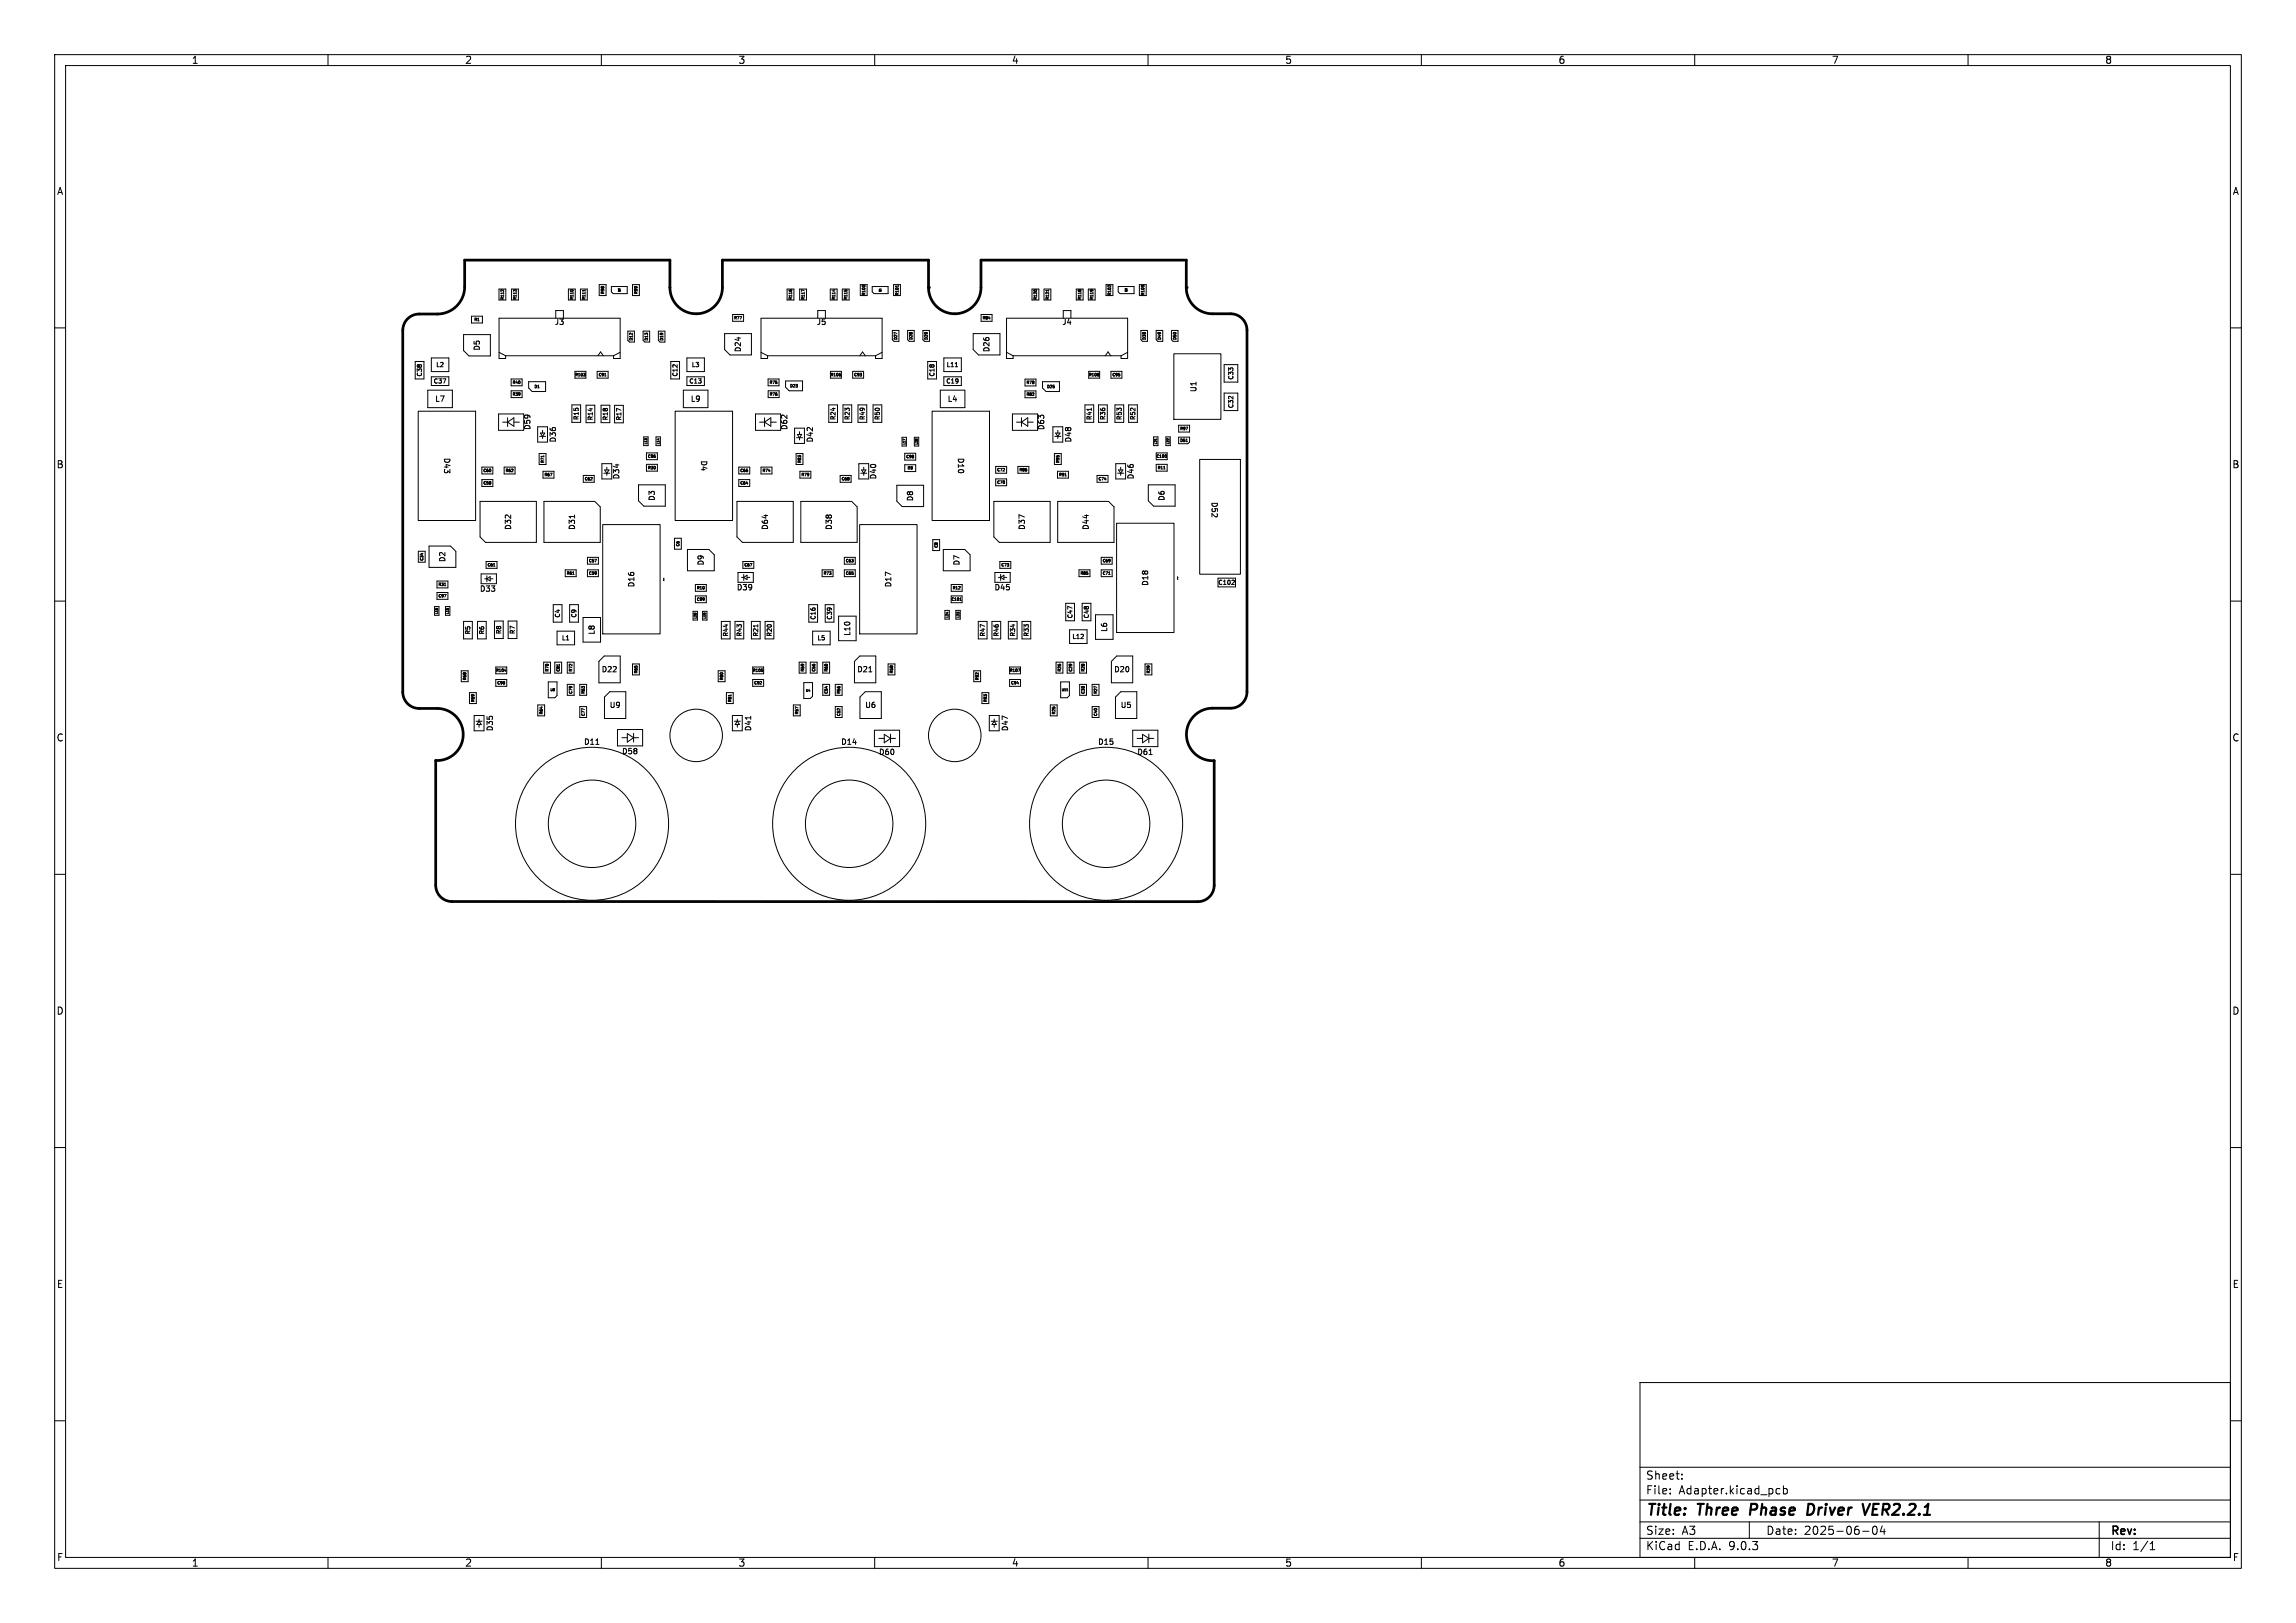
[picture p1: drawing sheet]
<svg xmlns="http://www.w3.org/2000/svg" width="420mm" height="297mm" viewBox="0 0 420 297" stroke-linecap="round" stroke-linejoin="round" font-family="sans-serif">
<defs><g id="words">
<g font-size="2.8">
<text x="301" y="277.9">Title:</text>
<text x="310.6" y="277.9">Three</text>
<text x="321" y="277.9">Phase</text>
<text x="332.2" y="277.9">Driver</text>
<text x="343.2" y="277.9">VER2.2.1</text>
</g>
<g font-size="2.1">
<text x="301" y="273.7">File:</text>
<text x="301" y="271">Sheet:</text>
<text x="307.1" y="273.7">Adapter.kicad_pcb</text>
<text x="301" y="281.1">Size:</text>
<text x="307.6" y="281.1">A3</text>
<text x="323" y="281.1">Date:</text>
<text x="330" y="281.1">2025-06-04</text>
<text x="386" y="281.3">Rev:</text>
<text x="301" y="283.9">KiCad</text>
<text x="308.7" y="283.9">E.D.A.</text>
<text x="316.3" y="283.9">9.0.3</text>
<text x="386" y="283.9">Id:</text>
<text x="390.1" y="283.9">1/1</text>
</g>
<g font-size="1.8">
<text x="35" y="11.9">1</text>
<text x="85" y="11.9">2</text>
<text x="135" y="11.9">3</text>
<text x="185" y="11.9">4</text>
<text x="235" y="11.9">5</text>
<text x="285" y="11.9">6</text>
<text x="335" y="11.9">7</text>
<text x="385" y="11.9">8</text>
<text x="10.3" y="35.9">A</text>
<text x="408.3" y="35.9">A</text>
<text x="10.3" y="85.9">B</text>
<text x="408.2" y="85.9">B</text>
<text x="10.3" y="135.9">C</text>
<text x="408.2" y="135.9">C</text>
<text x="10.3" y="185.9">D</text>
<text x="408.2" y="185.9">D</text>
<text x="10.3" y="235.9">E</text>
<text x="408.3" y="235.9">E</text>
<text x="10.3" y="285.9">F</text>
<text x="35" y="286.9">1</text>
<text x="85" y="286.9">2</text>
<text x="135" y="286.9">3</text>
<text x="185" y="286.9">4</text>
<text x="235" y="286.9">5</text>
<text x="285" y="286.9">6</text>
<text x="335" y="286.9">7</text>
<text x="385" y="286.9">8</text>
<text x="408.3" y="285.9">F</text>
</g>
<g font-size="1.4">
<text x="101.4" y="59.7">J3</text>
<text x="149.3" y="59.7">J5</text>
<text x="194.2" y="59.7">J4</text>
<text x="88" y="64.3" transform="rotate(-90 88 64.3)">D5</text>
<text x="135.7" y="64.6" transform="rotate(-90 135.7 64.6)">D24</text>
<text x="181.2" y="64.6" transform="rotate(-90 181.2 64.6)">D26</text>
<text x="219.1" y="71.9" transform="rotate(-90 219.1 71.9)">U1</text>
<text x="79.5" y="73.7">L7</text>
<text x="126.2" y="73.7">L9</text>
<text x="173.2" y="73.7">L4</text>
<text x="81" y="83.7" transform="rotate(90 81 83.7)">D43</text>
<text x="97.2" y="78.8" transform="rotate(-90 97.2 78.8)">D59</text>
<text x="101.9" y="81.1" transform="rotate(-90 101.9 81.1)">D36</text>
<text x="144.2" y="78.8" transform="rotate(-90 144.2 78.8)">D62</text>
<text x="148.9" y="81.1" transform="rotate(-90 148.9 81.1)">D42</text>
<text x="175" y="83.7" transform="rotate(90 175 83.7)">D10</text>
<text x="191.2" y="78.8" transform="rotate(-90 191.2 78.8)">D63</text>
<text x="196.2" y="81.1" transform="rotate(-90 196.2 81.1)">D48</text>
<text x="113.5" y="87.8" transform="rotate(-90 113.5 87.8)">D34</text>
<text x="128" y="84.1" transform="rotate(90 128 84.1)">D4</text>
<text x="160.5" y="87.8" transform="rotate(-90 160.5 87.8)">D40</text>
<text x="207.6" y="87.8" transform="rotate(-90 207.6 87.8)">D46</text>
<text x="120" y="91.8" transform="rotate(-90 120 91.8)">D3</text>
<text x="167.2" y="91.8" transform="rotate(-90 167.2 91.8)">D8</text>
<text x="213.2" y="91.8" transform="rotate(-90 213.2 91.8)">D6</text>
<text x="221.4" y="91.7" transform="rotate(90 221.4 91.7)">D52</text>
<text x="93.7" y="97.1" transform="rotate(-90 93.7 97.1)">D32</text>
<text x="105.4" y="97.1" transform="rotate(-90 105.4 97.1)">D31</text>
<text x="140.7" y="97.1" transform="rotate(-90 140.7 97.1)">D64</text>
<text x="152.4" y="97.1" transform="rotate(-90 152.4 97.1)">D38</text>
<text x="187.7" y="97.1" transform="rotate(-90 187.7 97.1)">D37</text>
<text x="199.4" y="97.1" transform="rotate(-90 199.4 97.1)">D44</text>
<text x="81.6" y="103" transform="rotate(-90 81.6 103)">D2</text>
<text x="116.2" y="107.6" transform="rotate(-90 116.2 107.6)">D16</text>
<text x="122.1" y="106.5" transform="rotate(-90 122.1 106.5)">~</text>
<text x="128.9" y="103.6" transform="rotate(-90 128.9 103.6)">D9</text>
<text x="163.2" y="107.6" transform="rotate(-90 163.2 107.6)">D17</text>
<text x="175.7" y="103.6" transform="rotate(-90 175.7 103.6)">D7</text>
<text x="210.2" y="107.3" transform="rotate(-90 210.2 107.3)">D18</text>
<text x="216.1" y="106.3" transform="rotate(-90 216.1 106.3)">~</text>
<text x="87.7" y="108.5">D33</text>
<text x="134.7" y="108.2">D39</text>
<text x="181.8" y="108.2">D45</text>
<text x="109" y="116.3" transform="rotate(-90 109 116.3)">L8</text>
<text x="155.7" y="116.5" transform="rotate(-90 155.7 116.5)">L10</text>
<text x="202.7" y="115.8" transform="rotate(-90 202.7 115.8)">L6</text>
<text x="109.9" y="123.2">D22</text>
<text x="156.7" y="123.2">D21</text>
<text x="203.7" y="123.2">D20</text>
<text x="111.4" y="129.7">U9</text>
<text x="158.2" y="129.7">U6</text>
<text x="204.9" y="129.7">U5</text>
<text x="90.4" y="133.9" transform="rotate(-90 90.4 133.9)">D35</text>
<text x="106.7" y="136.5">D11</text>
<text x="137.6" y="133.9" transform="rotate(-90 137.6 133.9)">D41</text>
<text x="153.8" y="136.5">D14</text>
<text x="184.6" y="133.9" transform="rotate(-90 184.6 133.9)">D47</text>
<text x="200.8" y="136.5">D15</text>
<text x="113.7" y="138.2">D58</text>
<text x="160.7" y="138.4">D60</text>
<text x="207.9" y="138.4">D61</text>
</g>
<g font-size="1.1">
<text x="77.3" y="69" transform="rotate(-90 77.3 69)">C38</text>
<text x="79.2" y="70.3">C37</text>
<text x="79.7" y="67.3">L2</text>
<text x="124.1" y="69" transform="rotate(-90 124.1 69)">C12</text>
<text x="126" y="70.3">C13</text>
<text x="126.4" y="67.3">L3</text>
<text x="171.1" y="69" transform="rotate(-90 171.1 69)">C18</text>
<text x="173" y="70.3">C19</text>
<text x="173.1" y="67.3">L11</text>
<text x="225.8" y="69.6" transform="rotate(-90 225.8 69.6)">C33</text>
<text x="106" y="77" transform="rotate(-90 106 77)">R15</text>
<text x="108.6" y="77" transform="rotate(-90 108.6 77)">R14</text>
<text x="111.3" y="77" transform="rotate(-90 111.3 77)">R18</text>
<text x="113.8" y="77" transform="rotate(-90 113.8 77)">R17</text>
<text x="153" y="77" transform="rotate(-90 153 77)">R24</text>
<text x="155.6" y="77" transform="rotate(-90 155.6 77)">R23</text>
<text x="158.3" y="77" transform="rotate(-90 158.3 77)">R49</text>
<text x="161.1" y="77" transform="rotate(-90 161.1 77)">R50</text>
<text x="199.8" y="77" transform="rotate(-90 199.8 77)">R41</text>
<text x="202.3" y="77" transform="rotate(-90 202.3 77)">R36</text>
<text x="205.3" y="77" transform="rotate(-90 205.3 77)">R53</text>
<text x="207.8" y="77" transform="rotate(-90 207.8 77)">R52</text>
<text x="225.8" y="74.8" transform="rotate(-90 225.8 74.8)">C32</text>
<text x="222.8" y="107.2">C102</text>
<text x="102.6" y="113.1" transform="rotate(-90 102.6 113.1)">C4</text>
<text x="105.6" y="113.1" transform="rotate(-90 105.6 113.1)">C9</text>
<text x="149.3" y="113.5" transform="rotate(-90 149.3 113.5)">C16</text>
<text x="152.3" y="113.5" transform="rotate(-90 152.3 113.5)">C39</text>
<text x="196.3" y="113.3" transform="rotate(-90 196.3 113.3)">C47</text>
<text x="199.3" y="113.3" transform="rotate(-90 199.3 113.3)">C48</text>
<text x="86.2" y="116.2" transform="rotate(-90 86.2 116.2)">R5</text>
<text x="88.7" y="116.2" transform="rotate(-90 88.7 116.2)">R6</text>
<text x="91.8" y="116.1" transform="rotate(-90 91.8 116.1)">R8</text>
<text x="94.3" y="116.1" transform="rotate(-90 94.3 116.1)">R7</text>
<text x="102.7" y="117.3">L1</text>
<text x="133.3" y="116.6" transform="rotate(-90 133.3 116.6)">R44</text>
<text x="135.8" y="116.6" transform="rotate(-90 135.8 116.6)">R43</text>
<text x="138.8" y="116.6" transform="rotate(-90 138.8 116.6)">R21</text>
<text x="141.3" y="116.6" transform="rotate(-90 141.3 116.6)">R20</text>
<text x="149.4" y="117.3">L5</text>
<text x="180.3" y="116.6" transform="rotate(-90 180.3 116.6)">R47</text>
<text x="182.8" y="116.6" transform="rotate(-90 182.8 116.6)">R46</text>
<text x="185.8" y="116.6" transform="rotate(-90 185.8 116.6)">R34</text>
<text x="188.3" y="116.6" transform="rotate(-90 188.3 116.6)">R33</text>
<text x="196.1" y="117.1">L12</text>
</g>
<g font-size=".7">
<text x="110.6" y="53.9" transform="rotate(-90 110.6 53.9)">R98</text>
<text x="116.7" y="53.9" transform="rotate(-90 116.7 53.9)">R99</text>
<text x="86.7" y="58.9">R1</text>
<text x="92.3" y="54.9" transform="rotate(-90 92.3 54.9)">R112</text>
<text x="94.6" y="54.9" transform="rotate(-90 94.6 54.9)">R113</text>
<text x="105" y="54.9" transform="rotate(-90 105 54.9)">R110</text>
<text x="107.2" y="54.9" transform="rotate(-90 107.2 54.9)">R111</text>
<text x="134.2" y="58.5">R77</text>
<text x="145" y="54.9" transform="rotate(-90 145 54.9)">R116</text>
<text x="147.3" y="54.9" transform="rotate(-90 147.3 54.9)">R117</text>
<text x="152.9" y="54.9" transform="rotate(-90 152.9 54.9)">R114</text>
<text x="155.1" y="54.9" transform="rotate(-90 155.1 54.9)">R115</text>
<text x="158.4" y="54.1" transform="rotate(-90 158.4 54.1)">R100</text>
<text x="164.5" y="54.1" transform="rotate(-90 164.5 54.1)">R101</text>
<text x="179.7" y="58.5">R84</text>
<text x="189.8" y="54.9" transform="rotate(-90 189.8 54.9)">R120</text>
<text x="192" y="54.9" transform="rotate(-90 192 54.9)">R121</text>
<text x="197.9" y="54.9" transform="rotate(-90 197.9 54.9)">R118</text>
<text x="200.1" y="54.9" transform="rotate(-90 200.1 54.9)">R119</text>
<text x="203.3" y="54.1" transform="rotate(-90 203.3 54.1)">R102</text>
<text x="209.4" y="54.1" transform="rotate(-90 209.4 54.1)">R109</text>
<text x="115.8" y="62.4" transform="rotate(-90 115.8 62.4)">D12</text>
<text x="118.6" y="62.4" transform="rotate(-90 118.6 62.4)">D13</text>
<text x="121.4" y="62.4" transform="rotate(-90 121.4 62.4)">D19</text>
<text x="164.2" y="62.3" transform="rotate(-90 164.2 62.3)">D27</text>
<text x="167" y="62.3" transform="rotate(-90 167 62.3)">D28</text>
<text x="169.8" y="62.3" transform="rotate(-90 169.8 62.3)">D29</text>
<text x="209.7" y="62.3" transform="rotate(-90 209.7 62.3)">D30</text>
<text x="212.5" y="62.3" transform="rotate(-90 212.5 62.3)">D49</text>
<text x="215.3" y="62.3" transform="rotate(-90 215.3 62.3)">D50</text>
<text x="93.7" y="70.3">R40</text>
<text x="97.7" y="71.1">D1</text>
<text x="105.1" y="69">R103</text>
<text x="109.4" y="69">C91</text>
<text x="140.7" y="70.3">R75</text>
<text x="144.5" y="71">D23</text>
<text x="151.9" y="69">R106</text>
<text x="156.2" y="69">C93</text>
<text x="187.7" y="70.4">R78</text>
<text x="191.5" y="71.1">D25</text>
<text x="199.1" y="69">R108</text>
<text x="203.4" y="69">C95</text>
<text x="93.7" y="72.5">R39</text>
<text x="140.7" y="72.5">R76</text>
<text x="187.7" y="72.5">R82</text>
<text x="118.5" y="83.9">C96</text>
<text x="165.7" y="83.9">C98</text>
<text x="211.5" y="83.9">C100</text>
<text x="215.8" y="81">D51</text>
<text x="215.8" y="78.8">R97</text>
<text x="88.4" y="86.5">C60</text>
<text x="88.4" y="88.8">C58</text>
<text x="92.4" y="86.5">R62</text>
<text x="99.5" y="87.2">R67</text>
<text x="99.6" y="84.8" transform="rotate(-90 99.6 84.8)">R71</text>
<text x="106.9" y="88">C62</text>
<text x="118.5" y="86">R30</text>
<text x="135.3" y="86.5">C66</text>
<text x="135.3" y="88.8">C64</text>
<text x="139.4" y="86.5">R74</text>
<text x="146.5" y="87.2">R79</text>
<text x="146.6" y="84.8" transform="rotate(-90 146.6 84.8)">R83</text>
<text x="153.9" y="88">C68</text>
<text x="165.9" y="86">R9</text>
<text x="182.3" y="86.3">C72</text>
<text x="182.3" y="88.6">C70</text>
<text x="186.4" y="86.3">R86</text>
<text x="193.6" y="87.2">R91</text>
<text x="193.9" y="84.8" transform="rotate(-90 193.9 84.8)">R95</text>
<text x="200.9" y="88">C74</text>
<text x="211.7" y="86">R11</text>
<text x="124.4" y="100.1" transform="rotate(-90 124.4 100.1)">C6</text>
<text x="171.6" y="100.3" transform="rotate(-90 171.6 100.3)">C8</text>
<text x="77.5" y="102.7" transform="rotate(-90 77.5 102.7)">C34</text>
<text x="80.1" y="107.3">R31</text>
<text x="89.1" y="103.7">C61</text>
<text x="103.6" y="105.3">R61</text>
<text x="107.7" y="105.3">C59</text>
<text x="107.7" y="103">C57</text>
<text x="127.4" y="107.9">R10</text>
<text x="136.1" y="103.7">C67</text>
<text x="150.6" y="105.3">R73</text>
<text x="154.7" y="105.3">C65</text>
<text x="154.7" y="103">C63</text>
<text x="174.2" y="107.9">R12</text>
<text x="183.1" y="103.7">C73</text>
<text x="197.6" y="105.3">R85</text>
<text x="201.6" y="103">C69</text>
<text x="201.6" y="105.3">C71</text>
<text x="80.1" y="109.4">C97</text>
<text x="127.4" y="110">C99</text>
<text x="174" y="110">C101</text>
<text x="85.4" y="124.5" transform="rotate(-90 85.4 124.5)">R68</text>
<text x="90.7" y="123.1">R104</text>
<text x="90.9" y="125.3">C90</text>
<text x="100.4" y="123" transform="rotate(-90 100.4 123)">R70</text>
<text x="102.5" y="123" transform="rotate(-90 102.5 123)">C81</text>
<text x="104.8" y="123" transform="rotate(-90 104.8 123)">R72</text>
<text x="116.7" y="123.3" transform="rotate(-90 116.7 123.3)">R65</text>
<text x="132.4" y="124.5" transform="rotate(-90 132.4 124.5)">R80</text>
<text x="137.6" y="123.1">R105</text>
<text x="137.9" y="125.3">C92</text>
<text x="147.2" y="123" transform="rotate(-90 147.2 123)">R59</text>
<text x="149.2" y="123" transform="rotate(-90 149.2 123)">C56</text>
<text x="151.5" y="123" transform="rotate(-90 151.5 123)">R60</text>
<text x="163.4" y="123.3" transform="rotate(-90 163.4 123.3)">R58</text>
<text x="179.1" y="124.5" transform="rotate(-90 179.1 124.5)">R92</text>
<text x="184.6" y="123.1">R107</text>
<text x="184.9" y="125.3">C94</text>
<text x="194.2" y="123" transform="rotate(-90 194.2 123)">R26</text>
<text x="196.2" y="123" transform="rotate(-90 196.2 123)">C29</text>
<text x="198.5" y="123" transform="rotate(-90 198.5 123)">R28</text>
<text x="210.4" y="123.3" transform="rotate(-90 210.4 123.3)">R29</text>
<text x="86.9" y="128.5" transform="rotate(-90 86.9 128.5)">R69</text>
<text x="99.4" y="130.8" transform="rotate(-90 99.4 130.8)">R64</text>
<text x="104.8" y="127" transform="rotate(-90 104.8 127)">C79</text>
<text x="107" y="131.1" transform="rotate(-90 107 131.1)">C77</text>
<text x="107" y="127" transform="rotate(-90 107 127)">R63</text>
<text x="133.9" y="128.5" transform="rotate(-90 133.9 128.5)">R81</text>
<text x="146.1" y="130.8" transform="rotate(-90 146.1 130.8)">R57</text>
<text x="151.5" y="127" transform="rotate(-90 151.5 127)">C54</text>
<text x="153.8" y="131.1" transform="rotate(-90 153.8 131.1)">C52</text>
<text x="153.8" y="127" transform="rotate(-90 153.8 127)">R56</text>
<text x="180.6" y="128.5" transform="rotate(-90 180.6 128.5)">R93</text>
<text x="193.1" y="130.8" transform="rotate(-90 193.1 130.8)">R25</text>
<text x="198.5" y="127" transform="rotate(-90 198.5 127)">C30</text>
<text x="200.8" y="131.1" transform="rotate(-90 200.8 131.1)">C40</text>
<text x="200.8" y="127" transform="rotate(-90 200.8 127)">R27</text>
</g>
<g font-size=".6">
<text x="118.4" y="81.3" transform="rotate(-90 118.4 81.3)">L13</text>
<text x="120.7" y="81.3" transform="rotate(-90 120.7 81.3)">L14</text>
<text x="165.7" y="81.4" transform="rotate(-90 165.7 81.4)">L17</text>
<text x="167.9" y="81.4" transform="rotate(-90 167.9 81.4)">L18</text>
<text x="211.7" y="81.3" transform="rotate(-90 211.7 81.3)">L21</text>
<text x="214" y="81.3" transform="rotate(-90 214 81.3)">L22</text>
<text x="80.2" y="112.4" transform="rotate(-90 80.2 112.4)">L16</text>
<text x="82.2" y="112.4" transform="rotate(-90 82.2 112.4)">L15</text>
<text x="127.5" y="113.3" transform="rotate(-90 127.5 113.3)">L20</text>
<text x="129.2" y="113.3" transform="rotate(-90 129.2 113.3)">L19</text>
<text x="173.5" y="113.1" transform="rotate(-90 173.5 113.1)">L24</text>
<text x="175.5" y="113.1" transform="rotate(-90 175.5 113.1)">L23</text>
<text x="100.6" y="126.5">U8</text>
<text x="147.4" y="126.7">U4</text>
<text x="194.2" y="126.5">U11</text>
</g>
<g font-size=".4">
<text x="113.5" y="53.4" transform="rotate(-90 113.5 53.4)">Q2</text>
<text x="161.2" y="53.4" transform="rotate(-90 161.2 53.4)">Q1</text>
<text x="206.2" y="53.4" transform="rotate(-90 206.2 53.4)">Q3</text>
</g>
</g></defs>
<g fill="none" stroke="#000" stroke-width=".18">
<path d="M10 10h400v277h-400zM12 12h396v273h-396zM60 10v2M110 10v2M160 10v2M210 10v2M260 10v2M310 10v2M360 10v2M86.2 57.9h2v1.2h-2zM91.3 52.9h1.2v2h-1.2zM92.1 53v.3l-.3-.2h-.1"/>
<path d="M93.6 52.9h1.2v2h-1.2zM94.1 53.2l-.2-.2v.3M94.2 53.1h.2M101.7 58.2v-1.4h1.4v1.4M104 52.9h1.2v2h-1.2zM104.4 53.1h.3M106.2 52.9h1.2v2h-1.2zM107 53v.3M109.6 52.1h1.3v2h-1.3zM111.8 52.4h2.9v1.3h-2.5l-.4-.3zM115.7 52.1h1.3v2h-1.3zM134 57.5h2v1.3h-2z"/>
<path d="M144 52.9h1.2v2h-1.2zM144.6 53.1h.2M146.3 52.9h1.2v2h-1.2zM147.1 53.2l-.5-.2v.3M149.6 58.2v-1.4h1.4v1.4M151.9 52.9h1.2v2h-1.2zM152.6 53v.3M154.1 52.9h1.2v2h-1.2zM154.4 53.1v.2M154.6 53.1h.3M157.4 52.1h1.2v2h-1.2zM157.8 52.2h.3"/>
<path d="M159.5 52.4h2.9v1.3h-2.5l-.4-.3zM163.5 52.1h1.2v2h-1.2zM164.3 52.2v.3M179.5 57.5h2v1.3h-2zM188.8 52.9h1.2v2h-1.2zM189.2 53.1h.3M191 52.9h1.2v2h-1.2zM191.8 53v.3M194.5 58.2v-1.4h1.4v1.4M196.9 52.9h1.2v2h-1.2zM197.3 53h.1M197.3 53v.1"/>
<path d="M197.3 53l.1 .1M197.5 53.1h.2M199.1 52.9h1.2v2h-1.2zM199.6 53l.1 .1M199.7 53.1h.1M199.7 53l-.2 .1M199.7 53l.2 .1M202.3 52.1h1.3v2h-1.3zM203.2 52.2v.3l-.3-.3-.2 .1M204.5 52.4h2.9v1.3h-2.5l-.4-.3zM208.4 52.1h1.3v2h-1.3zM209 52.2h.1"/>
<path d="M209 52.2l.1 .1M209.1 52.2l-.3 .1M209.1 52.2l.1 .1M10 60h2M75.9 66.1h1.6v3.2h-1.6zM76.5 75.3h10.5v20h-10.5zM78.2 71.4h4.5v3.2h-4.5zM78.9 69h3.2v1.6h-3.2zM78.9 65.5h3.2v2.5h-3.2zM84.8 61.2h4.9v3.9h-3.9l-1-.9zM91.2 75.8h4.6v3h-4.6zM91.3 64.5l1.2 .6"/>
<path d="M91.9 77.3h1M92.5 65.1v.5h-1.2v-7.4h22.1v7.4h-1.2v-.5M92.5 65.1h19.7M92.9 76.5v1.6M92.9 77.3l1.1-.8v1.5zM93.5 71.5h2v1.3h-2zM93.5 69.4h2v1.2h-2zM94 77.3h1M96.7 69.9h3.1v1.8h-2.4l-.7-.7zM98.3 78.1h1.8v2.8h-1.8zM98.7 79.9h1.1M98.9 79.3h.8l-.4 .6z"/>
<path d="M99.3 78.8v.5M99.3 79.9v.3M104.6 74.1h1.6v3.2h-1.6zM105.2 68h2v1.2h-2zM106.7 68.3h.3l-.1 .2M107 68.5v.3M107.2 74.2h1.6v3.2h-1.6zM109.2 68h2v1.2h-2zM109.4 65.1l.5-.7 .5 .7M110 74.2h1.6v3.2h-1.6zM110.6 68.8h.3M112.4 74.2h1.6v3.2h-1.6z"/>
<path d="M113.4 64.5l-1.2 .6M114.8 60.6h1.2v2h-.9l-.3-.3zM117.6 60.6h1.2v2h-.9l-.3-.3zM117.7 79.9h.8v1.6h-.8zM120 79.9h.8v1.6h-.8zM120.4 60.6h1.2v2h-.9l-.3-.3zM122.7 66.1h1.6v3.2h-1.6zM123.5 75.3h10.5v20h-10.5zM125 71.4h4.5v3.2h-4.5zM125.6 69h3.3v1.6h-3.3zM125.6 65.5h3.3v2.5h-3.3zM132.6 61h4.9v4h-4l-.9-1z"/>
<path d="M138.2 75.8h4.6v3h-4.6zM138.9 77.3h1M139.2 64.5l1.2 .6M139.9 76.5v1.6M139.9 77.3l1.1-.8v1.5zM140.4 65.1v.5h-1.2v-7.4h22.2v7.4h-1.2v-.5M140.4 65.1h19.8M140.5 69.4h2v1.2h-2zM140.5 71.5h2v1.3h-2zM141 77.3h1M143.7 69.7h3.1v1.8h-2.5l-.6-.6zM145.3 78.3h1.8v2.9h-1.8z"/>
<path d="M145.9 79.5h.7l-.4 .6zM146.2 79v.5M151.6 74.1h1.6v3.2h-1.6zM151.9 68h2v1.2h-2zM153.8 68.5v.3M154.2 74.1h1.6v3.2h-1.6zM156 68h2v1.2h-2zM157 74.1h1.6v3.2h-1.6zM157.3 65.1l.5-.7 .5 .7M159.7 74.1h1.6v3.2h-1.6zM161.4 64.5l-1.2 .6M163.2 60.5h1.2v2h-.9l-.3-.3z"/>
<path d="M166 60.5h1.2v2h-.9l-.3-.3zM168.8 60.5h1.2v2h-.9l-.3-.3zM169.7 66.1h1.6v3.2h-1.6zM170.5 75.3h10.5v20h-10.5zM172 71.4h4.5v3.2h-4.5zM172.6 69h3.2v1.6h-3.2zM172.6 65.5h3.2v2.5h-3.2zM174.7 67.1h.5M178 61h4.9v4h-3.9l-1-1zM184.1 64.5l1.2 .6M185.2 75.8h4.6v3h-4.6zM185.3 65.1v.5h-1.2v-7.4h22.2v7.4h-1.2v-.5"/>
<path d="M185.3 65.1h19.8M185.9 77.3h1M186.9 76.5v1.6M186.9 77.3l1.1-.8v1.5zM187.5 71.5h2v1.3h-2zM187.5 69.4h2v1.2h-2zM188 77.3h1M190.7 69.9h3.1v1.8h-2.4l-.7-.7zM192.6 78.1h1.8v2.8h-1.8zM193 79.9h1.1M193.1 79.3h.8l-.4 .6zM193.5 78.8v.5"/>
<path d="M193.5 79.9v.3M198.5 74.1h1.6v3.2h-1.6zM199.2 68h2v1.2h-2zM199.6 74.7v.4M200.9 74.1h1.6v3.2h-1.6zM201 68.4h.1M201 68.6v.2M201 68.4v.1M202.2 65.1l.5-.7 .5 .7M203.2 68h2v1.2h-2zM203.9 74.1h1.6v3.2h-1.6zM206.3 64.5l-1.2 .6"/>
<path d="M206.5 74.1h1.5v3.2h-1.5zM208.7 60.5h1.2v2h-.9l-.3-.3zM211 79.9h.8v1.6h-.8zM211.5 60.5h1.2v2h-.9l-.3-.3zM213.3 79.9h.8v1.6h-.8zM214.3 60.5h1.2v2h-.9l-.3-.3zM214.7 64.7h8.6v12h-8.6zM215.6 77.8h2v1.3h-2zM223.9 66.7h2.5v3.2h-2.5zM223.9 71.9h2.5v3.2h-2.5zM408 60h2M78.5 99.9h3.9l1 1v2.9h-4.9z"/>
<path d="M87.8 91.8h10.3v7.5h-9.3l-1-1zM88.2 85.5h2v1.2h-2zM88.2 87.8h2v1.2h-2zM92.2 85.5h2v1.2h-2zM98.6 83h1.3v2h-1.3zM99.3 86.2h2v1.3h-2zM99.5 83.4v.3M99.5 91.8h9.3l1 1v6.5h-10.3zM105.1 94.2v.6M106.7 87h2v1.3h-2zM110.1 84.9h1.8v2.8h-1.8zM110.2 96h10.6v20h-10.6z"/>
<path d="M110.5 86.6h1.1M110.6 86h.8l-.4 .6zM111 85.5v.5M111 86.6v.4M116.8 88.7h4.9v3.9h-3.9l-1-.9zM118.2 82.9h2v1.2h-2zM118.2 85h2v1.2h-2zM123.4 98.5h1.2v2h-1.2zM134.8 91.8h10.3v7.5h-9.3l-1-1zM135.1 85.5h2v1.2h-2zM135.1 87.8h2v1.2h-2zM139.2 85.5h2v1.2h-2z"/>
<path d="M145.6 83h1.3v2h-1.3zM145.7 80.1h1.1M146.2 80.1v.4M146.3 86.2h2v1.3h-2zM146.5 91.8h9.3l1 1v6.5h-10.3zM153.7 87h2v1.3h-2zM157.1 84.9h1.8v2.8h-1.8zM157.2 96h10.5v20h-10.5zM157.4 86.6h1.2M157.6 86h.8l-.4 .6zM158 85.5v.5M158 86.6v.4"/>
<path d="M164 88.8h5v3.9h-4l-1-1zM165 80h.8v1.6h-.8zM165.5 85h2v1.3h-2zM165.5 82.9h2v1.3h-2zM167.3 80h.8v1.6h-.8zM170.6 98.8h1.3v1.9h-1.3zM181.8 91.8h10.3v7.5h-9.3l-1-1zM182.1 85.4h2v1.2h-2zM182.1 87.6h2v1.3h-2zM186.2 85.4h2v1.2h-2zM192.9 83h1.2v2h-1.2zM193.4 86.2h2v1.3h-2z"/>
<path d="M193.5 91.8h9.3l1 1v6.5h-10.3zM194.8 87.1h.3M200.7 87h2v1.3h-2zM204.1 84.9h1.8v2.8h-1.8zM204.2 95.8h10.5v20h-10.5zM204.4 86.6h1.1M204.6 86h.8l-.4 .6zM205 85.5v.5M205 86.6v.4M210 88.7h4.9v3.9h-3.9l-1-.9zM211.5 82.9h2v1.2h-2zM211.5 85h2v1.2h-2z"/>
<path d="M211.6 80.3v.2M212.8 85.8h.3M213.3 83.3v.3M215.6 80h2v.9l-.3 .3h-1.7zM216.9 80.8h.3M219.5 84.1h7.4v21h-7.4zM10 110h2M76.5 100.9h1.3v2h-1.3zM79.5 111h.8v1.6h-.8zM79.9 106.3h2v1.3h-2zM79.9 108.4h2v1.3h-2zM81.3 107.2h.3"/>
<path d="M81.5 111h.8v1.6h-.8zM84.8 113.7h1.6v3.2h-1.6zM87.3 113.7h1.6v3.2h-1.6zM88 105h2.8v1.8h-2.8zM88.7 105.9h.4M88.9 102.8h2v1.2h-2zM89.1 105.9l.6-.4v.8zM89.1 105.4v1.1M89.7 105.9h.5M90.3 103.6h.2M90.4 113.6h1.6v3.3h-1.6zM92.9 113.6h1.7v3.3h-1.7z"/>
<path d="M101.2 110.7h1.6v3.2h-1.6zM101.9 115.5h3.2v2.5h-3.2zM103.4 104.3h2v1.2h-2zM104.2 110.7h1.6v3.2h-1.6zM104.7 105.1h.3M106.6 113h3.2v4.5h-3.2zM107.5 104.3h2v1.2h-2zM107.5 102h2v1.2h-2zM125.8 100.6h3.9l.9 .9v3h-4.8zM126.8 111.9h.8v1.6h-.8zM127.2 107h2v1.2h-2zM127.2 109h2v1.3h-2z"/>
<path d="M128.5 111.9h.8v1.6h-.8zM132 113.7h1.5v3.2h-1.5zM134.4 113.7h1.6v3.2h-1.6zM135 104.8h2.8v1.8h-2.8zM135.6 105.7h.4M135.9 102.8h2v1.2h-2zM136 105.1v1.1M136 105.7l.6-.4v.8zM136.6 105.7h.5M137.4 113.7h1.6v3.2h-1.6zM138.6 114.3v.5M139.9 113.7h1.7v3.2h-1.7z"/>
<path d="M147.9 110.7h1.6v3.2h-1.6zM148.6 115.5h3.2v2.5h-3.2zM150.4 104.3h2v1.2h-2zM150.9 110.7h1.6v3.2h-1.6zM153.4 112.8h3.2v4.4h-3.2zM154.4 102h2v1.2h-2zM154.4 104.3h2v1.2h-2zM172.5 100.6h4l.9 .9v3h-4.9zM172.8 111.7h.8v1.6h-.8zM174 109h2v1.3h-2zM174 107h2v1.2h-2zM174.9 111.7h.8v1.6h-.8z"/>
<path d="M175.6 109.9h.3M179 113.7h1.6v3.2h-1.6zM181.4 113.7h1.6v3.2h-1.6zM182 104.8h2.8v1.8h-2.8zM182.6 105.7h.4M182.9 102.8h2v1.2h-2zM183 105.1v1.1M183 105.7l.6-.4v.8zM183.6 105.7h.5M184.4 113.7h1.6v3.2h-1.6zM186.9 113.7h1.6v3.2h-1.6zM194.9 110.4h1.6v3.2h-1.6z"/>
<path d="M195.7 115.3h3.1v2.4h-3.1zM197.4 104.3h2v1.2h-2zM197.9 110.4h1.6v3.2h-1.6zM200.4 112.5h3.2v4.5h-3.2zM201.4 104.3h2v1.2h-2zM201.4 102h2v1.2h-2zM202.8 105.1h.3M222.8 105.8h3.2v1.6h-3.2zM225.3 107h.5M225.8 106.2v.3M408 110h2M84.4 122.8h1.2v1.9h-1.2z"/>
<path d="M85.9 126.8h1.2v2h-1.2zM86.7 130.9h1.8v2.8h-1.8zM87.1 132h1.1M87.6 132l.4 .6h-.8zM87.6 131.6v.4M87.6 132.6v.5M90.7 124.3h2v1.3h-2zM90.7 122.1h2v1.2h-2zM92.3 122.7h.3M98.4 129h1.2v2h-1.2zM99.5 121.2h1.2v2h-1.2zM100.3 124.8h1.6v2.5l-.4 .4h-1.2z"/>
<path d="M101.5 121.2h1.2v2h-1.2zM102.3 121.5v.3M103.8 121.2h1.2v2h-1.2zM103.8 125.2h1.2v2h-1.2zM106.1 125.2h1.2v2h-1.2zM106.1 129.3h1.2v2h-1.2zM109 136.2h.6M109.5 121l1-.9h3v4.9h-4zM111.5 126.6h3v4.9h-3.9v-3.9zM112.9 133.5h4.6v3h-4.6zM113.8 135h.9M114.7 134.2l1.2 .8-1.2 .8z"/>
<path d="M115.7 121.5h1.3v2h-1.3zM115.9 135h.9M115.9 134.2v1.6M131.4 122.8h1.2v1.9h-1.2zM132.9 126.8h1.2v2h-1.2zM133.7 127.1v.3M134 130.9h1.8v2.8h-1.8zM134.3 132h1.1M134.9 132l.4 .6h-.8zM134.9 131.6v.4M134.9 132.6v.5M137.3 131.1v.5"/>
<path d="M137.7 124.3h2v1.3h-2zM137.7 122.1h2v1.2h-2zM139.3 122.4h.2M139.5 122.6v.3M139.5 122.9h.1M145.1 129h1.3v2h-1.3zM146.2 121.2h1.2v2h-1.2zM147 124.9h1.6v2.5l-.4 .4h-1.2zM148.2 121.2h1.3v2h-1.3zM150.5 121.2h1.3v2h-1.3zM150.5 125.2h1.3v2h-1.3zM152.8 125.2h1.2v2h-1.2z"/>
<path d="M152.8 129.3h1.2v2h-1.2zM156.3 121l1-.9h2.9v4.9h-3.9zM158.3 126.6h2.9v4.9h-3.9v-3.9zM158.9 122.9h.6M159.9 133.6h4.6v3h-4.6zM160.8 135.1h.9M161.7 134.4l1.2 .7-1.2 .8zM162.5 121.5h1.2v2h-1.2zM162.9 135.1h.9M162.9 134.3v1.6M178.1 122.8h1.3v1.9h-1.3zM179.6 126.8h1.3v2h-1.3z"/>
<path d="M181 130.9h1.8v2.8h-1.8zM181.3 132h1.1M181.9 132l.4 .6h-.8zM181.9 131.6v.4M181.9 132.6v.5M184.7 124.3h2v1.3h-2zM184.7 122.1h2v1.2h-2zM186.2 122.4h.4l-.2 .5M192.1 129h1.3v2h-1.3zM193.2 121.2h1.2v2h-1.2zM194 124.8h1.6v2.5l-.4 .4h-1.2zM195.1 126.4h.2"/>
<path d="M195.2 121.2h1.3v2h-1.3zM197.5 121.2h1.2v2h-1.2zM197.5 125.2h1.2v2h-1.2zM199.8 125.2h1.2v2h-1.2zM199.8 129.3h1.2v2h-1.2zM203.3 121l1-.9h2.9v4.9h-3.9zM205 126.6h2.9v4.9h-3.9v-3.9zM207.2 133.6h4.6v3h-4.6zM208 135.1h1M209 134.4l1.1 .7-1.1 .8zM209.5 121.5h1.2v2h-1.2zM210.1 135.1h1"/>
<path d="M210.1 134.3v1.6M210.2 138.1h.6M10 160h2M408 160h2M10 210h2M408 210h2M300 253h108v32h-108zM10 260h2M300 278.5h108M300 274.5h108M300 268.5h108M305.5 273.2v.2"/>
<path d="M305.5 272.5v.1M307.7 270.5v.2M307.7 269.8v.1M320 278.5v3M325 273.3h.6M325 272.5h.6M326.2 272.5l.5-.1 .2 .3v.4l-.1 .2h-.6M326.2 271.9v1.5M342.7 279.4l.2-.1a.8 .8 0 0 1 .5 .7 .8 .8 0 0 1-.5 .8l-.2-.2-.2-.4zM344.3 279.2l-.4 1.1h1M344.7 279.8v1M384 278.5v6.5"/>
<path d="M408 260h2M60 285v2M110 285v2M160 285v2M210 285v2M260 285v2M300 281.5h108M310 285v2M340.7 280.2h1.2M360 285v2M393.3 283.6h.9M393.3 282.5l.4-.4v1.5"/>
<circle cx="127.3" cy="134.6" r="4.8"/>
<circle cx="174.6" cy="134.6" r="4.8"/>
<circle cx="108.3" cy="150.8" r="14"/>
<circle cx="108.3" cy="150.8" r="8"/>
<circle cx="155.3" cy="150.8" r="14"/>
<circle cx="155.3" cy="150.8" r="8"/>
<circle cx="202.3" cy="150.8" r="14"/>
<circle cx="202.3" cy="150.8" r="8"/>
</g>
<path d="M320.3 275.2l-.2 2M331.6 275.3l-.8-.1-.2 2h.4l.6-.3M342.1 275.2l-1 2M342.6 276.2h.7M343.7 275.2h-1l-.2 2h.9" fill="none" stroke="#000" stroke-width=".4"/>
<path d="M85 47.6h37.5v5a4.8 4.8 0 0 0 4.8 4.8 4.8 4.8 0 0 0 4.8-4.8v-5h37.7v5a4.8 4.8 0 0 0 4.8 4.8 4.8 4.8 0 0 0 4.8-4.8v-5h37.6v5a4.8 4.8 0 0 0 4.8 4.8h3.3a3 3 0 0 1 3 3v66.2a3 3 0 0 1-3 3h-3.3a4.8 4.8 0 0 0-4.8 5 4.8 4.8 0 0 0 5.1 4.6v22.8a3 3 0 0 1-3 3h-136.4a2.98 2.98 0 0 1-3-3v-22.8a4.8 4.8 0 0 0 5-4.7 4.8 4.8 0 0 0-4.7-4.9h-3.3a3 3 0 0 1-3-3v-66.1a3 3 0 0 1 3-3h3.3a5 5 0 0 0 5-5zM122.5 52.6h.1" fill="none" stroke="#000" stroke-width=".5"/>
<g fill="#000">
<circle cx="169.8" cy="52.6" r=".25"/>
<circle cx="217" cy="52.6" r=".25"/>
</g>
<use href="#words"/>
</svg>
